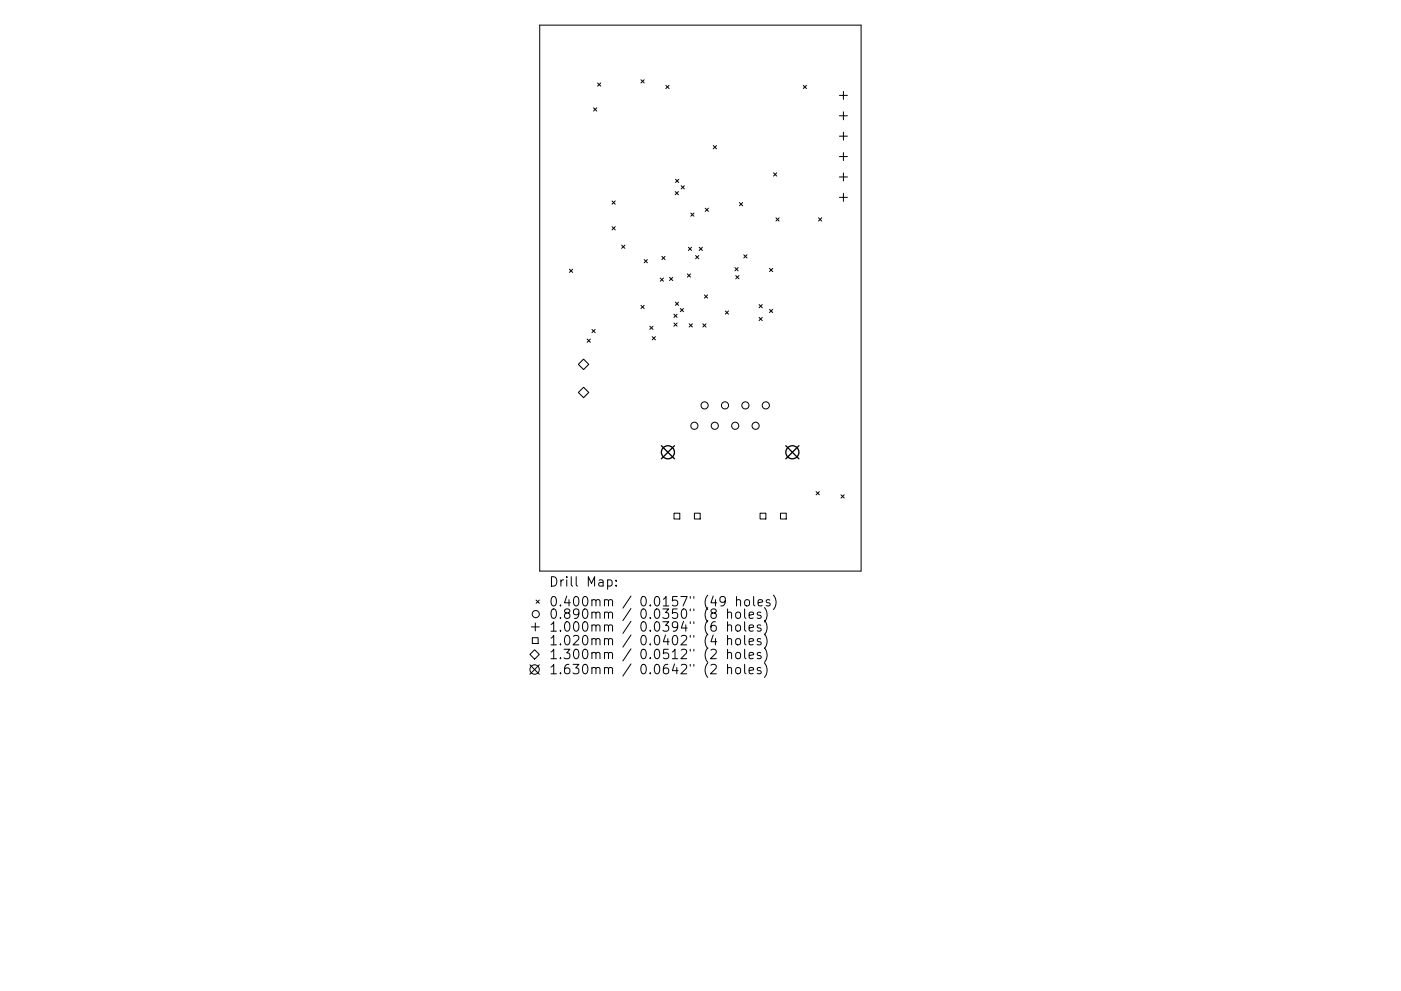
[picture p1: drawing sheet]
<svg xmlns="http://www.w3.org/2000/svg" width="297mm" height="210mm" viewBox="0 0 297 210" stroke-linecap="round" stroke-linejoin="round" font-family="sans-serif">
<defs><g id="words">
<g font-size="2.8">
<text x="116.3" y="124.5">Drill Map:</text>
<text x="116.3" y="128.7">0.400mm / 0.0157&quot; (49 holes)</text>
<text x="116.3" y="131.3">0.890mm / 0.0350&quot; (8 holes)</text>
<text x="116.3" y="134">1.000mm / 0.0394&quot; (6 holes)</text>
<text x="116.3" y="136.9">1.020mm / 0.0402&quot; (4 holes)</text>
<text x="116.3" y="139.8">1.300mm / 0.0512&quot; (2 holes)</text>
<text x="116.3" y="143">1.630mm / 0.0642&quot; (2 holes)</text>
</g>
</g></defs>
<g fill="none" stroke="#000" stroke-width=".21">
<path d="M114.4 5.3h68.2v115.9h-68.2zM126.7 17.6l.7 .7M127.4 17.6l-.7 .7M135.9 16.9l.7 .7M136.6 16.9l-.7 .7M141.2 18.1l.7 .7M141.9 18.1l-.7 .7M170.3 18.1l.7 .7M171 18.1l-.7 .7M178.8 19.4v1.7M125.8 22.9l.7 .7M126.5 22.9l-.7 .7"/>
<path d="M143.2 38l.7 .7M143.9 38l-.7 .7M144.4 39.4l.7 .7M145.1 39.4l-.7 .7M151.2 30.9l.7 .7M151.9 30.9l-.7 .7M164 36.7l.7 .7M164.7 36.7l-.7 .7M178 20.2h1.7M178 24.6h1.7M178 28.9h1.7M178 33.2h1.7"/>
<path d="M178 37.5h1.7M178.8 23.7v1.7M178.8 28v1.7M178.8 32.4v1.7M178.8 36.7v1.7M120.7 57.1l.7 .7M121.4 57.1l-.7 .7M129.8 42.6l.6 .7M129.8 48.1l.6 .7M130.4 48.1l-.6 .7M130.4 42.6l-.6 .7M131.8 52l.7 .7"/>
<path d="M132.5 52l-.7 .7M136.6 55.1l.7 .7M137.3 55.1l-.7 .7M140 59l.7 .7M140.3 54.4l.7 .7M140.7 59l-.7 .7M141 54.4l-.7 .7M142 58.8l.6 .7M142.6 58.8l-.6 .7M143.2 40.6l.6 .7M143.8 40.6l-.6 .7M145.7 58.1l.7 .7"/>
<path d="M145.9 52.5l.7 .6M146.4 58.1l-.7 .7M146.5 45.2l.6 .7M146.6 52.5l-.7 .6M147.1 45.2l-.6 .7M147.5 54.2l.7 .7M148.2 54.2l-.7 .7M148.2 52.5l.7 .6M148.9 52.5l-.7 .6M149.5 44.2l.7 .7M150.2 44.2l-.7 .7M155.8 56.8l.7 .7"/>
<path d="M156 58.5l.7 .7M156.5 56.8l-.7 .7M156.7 58.5l-.7 .7M156.8 43l.7 .7M157.5 43l-.7 .7M157.7 54.1l.7 .6M158.4 54.1l-.7 .6M163.2 56.9l.6 .7M163.8 56.9l-.6 .7M164.5 46.2l.7 .7M165.2 46.2l-.7 .7M173.5 46.2l.7 .7"/>
<path d="M174.2 46.2l-.7 .7M178 41.9h1.7M178.8 41v1.7M124.5 71.9l.7 .7M125.2 71.9l-.7 .7M125.5 69.9l.7 .7M126.2 69.9l-.7 .7M135.9 64.8l.7 .7M136.6 64.8l-.7 .7M137.8 69.2l.7 .7M138.3 71.4l.7 .7M138.5 69.2l-.7 .7"/>
<path d="M139 71.4l-.7 .7M142.9 66.7l.7 .6M142.9 68.5l.7 .7M143.2 64.1l.7 .7M143.6 66.7l-.7 .6M143.6 68.5l-.7 .7M143.9 64.1l-.7 .7M144.2 65.4l.7 .7M144.9 65.4l-.7 .7M146.1 68.7l.7 .7M146.8 68.7l-.7 .7M149 68.7l.7 .7"/>
<path d="M149.4 62.6l.6 .7M149.7 68.7l-.7 .7M150 62.6l-.6 .7M153.8 66l.7 .7M154.5 66l-.7 .7M160.9 64.6l.7 .7M160.9 67.3l.7 .7M161.6 64.6l-.7 .7M161.6 67.3l-.7 .7M163.2 65.6l.6 .7M163.8 65.6l-.6 .7M142.9 108.9h1.2v1.2h-1.2z"/>
<path d="M147.2 108.9h1.3v1.2h-1.3zM161.1 108.9h1.3v1.2h-1.3zM165.5 108.9h1.2v1.2h-1.2zM173 104.3l.7 .7M173.7 104.3l-.7 .7M178.3 105l.7 .7M179 105l-.7 .7M112.6 133h1.7M112.9 135.3h1.2v1.2h-1.2zM113.3 137.8l1 1-1 1-1-1zM113.5 132.2v1.7M113.7 127.3l.6 .7"/>
<path d="M114.3 127.3l-.6 .7M128.8 123.1l.6-.1 .4 .4v.6l-.2 .3h-.8M130.6 124.2v.2M130.6 123.1v.2M153.8 127.4l-.4 .4h-.4l-.4-.4v-.5l.2-.2 .6-.1 .3 .1a1.32 1.32 0 0 1-.5 1.9h-.4M154.3 130.1a.5 .5 0 0 1 .8 0v1.1M154.3 132.8a.5 .5 0 0 1 .8 .1v1M154.3 135.7a.5 .5 0 0 1 .8 .1v1M154.3 138.6a.5 .5 0 0 1 .8 .1v1.1M154.3 129.2v2M154.3 131.9v2M154.3 134.8v2"/>
<path d="M154.3 137.8v2M156.1 130.1a.54 .54 0 0 1 .5-.2 .54 .54 0 0 1 .4 .3l-.1 .8a.54 .54 0 0 1-.5 .2 .54 .54 0 0 1-.4-.4zM156.1 138.6a.54 .54 0 0 1 .5-.2 .54 .54 0 0 1 .4 .4l-.1 .8a.54 .54 0 0 1-.5 .2 .54 .54 0 0 1-.4-.4zM156.2 127.4l.2-.2 .5 .1 .1 1.3M156.2 132.7a.54 .54 0 0 1 .8 .3l-.1 .7a.54 .54 0 0 1-.5 .2 .54 .54 0 0 1-.4-.4v-.5zM156.2 135.6a.54 .54 0 0 1 .8 .3l-.1 .7a.54 .54 0 0 1-.5 .2 .54 .54 0 0 1-.4-.4v-.5zM156.2 126.6v2M157.9 129.2v1.7l.3 .3M157.9 131.9v1.7l.3 .3M157.9 134.8v1.7l.3 .3M157.9 137.8v1.7l.3 .3M158 127.4l.3-.2a.54 .54 0 0 1 .6 .4l-.1 .8-.5 .2-.4-.4z"/>
<path d="M158.8 130.5l1-.2-.1-.3-.6-.1-.3 .2 .1 1h.8M158.8 133.2l1-.1-.1-.4-.6-.1-.3 .3 .1 .9h.8M158.8 136.2l1-.2-.1-.4-.6-.1-.3 .3 .1 .9h.8M158.8 139.1l1-.2-.1-.4-.6-.1-.3 .3 .1 1h.8M159.8 126.6v1.7l.3 .3M160.7 127.9l1-.2-.1-.4-.6-.1-.3 .3 .1 1h.8M161.3 130l-.5-.1-.3 .2 .1 .3 .7 .2v.5h-.8M161.3 132.7l-.5-.1-.3 .3 .1 .3 .7 .1v.5h-.8M161.3 135.6l-.5-.1-.3 .3 .1 .3 .7 .1v.5h-.8M161.3 138.5l-.5-.1-.3 .3 .1 .3 .7 .2v.5h-.8M162.1 128.9a2.29 2.29 0 0 1 0 3.1M162.1 131.6a2.29 2.29 0 0 1 0 3.1"/>
<path d="M162.1 134.5a2.29 2.29 0 0 1 0 3.1M162.1 137.5a2.29 2.29 0 0 1 0 3M163.2 127.3l-.5-.1-.3 .3 .1 .3 .7 .2v.5h-.8M164 126.3a2.29 2.29 0 0 1 0 3M112.3 141l2 2M114.3 141l-2 2M154.3 141.8a.5 .5 0 0 1 .8 .1v1.1M154.3 141v2M156.1 141.8a.54 .54 0 0 1 .5-.2 .54 .54 0 0 1 .4 .4l-.1 .8a.54 .54 0 0 1-.5 .2 .54 .54 0 0 1-.4-.4zM157.9 141v1.7l.3 .3M158.8 142.3l1-.2-.1-.4-.6-.1-.3 .3 .1 1h.8M161.3 141.7l-.5-.1-.3 .3 .1 .3 .7 .2v.5h-.8"/>
<path d="M162.1 140.7a2.29 2.29 0 0 1 0 3"/>
<circle cx="147.2" cy="90.3" r=".76"/>
<circle cx="149.4" cy="86" r=".76"/>
<circle cx="151.6" cy="90.3" r=".76"/>
<circle cx="153.7" cy="86" r=".76"/>
<circle cx="155.9" cy="90.3" r=".76"/>
<circle cx="158" cy="86" r=".76"/>
<circle cx="160.2" cy="90.3" r=".76"/>
<circle cx="162.4" cy="86" r=".76"/>
<circle cx="113.6" cy="130.3" r=".76"/>
<circle cx="113.3" cy="142" r="1"/>
</g>
<path d="M122.6 77.3l1.1-1.1 1.1 1.1-1.1 1.1zM122.6 83.3l1.1-1.1 1.1 1.1-1.1 1.1z" fill="none" stroke="#000" stroke-width=".22"/>
<g fill="none" stroke="#000" stroke-width=".28">
<path d="M140.2 94.6l2.8 2.7M143 94.6l-2.8 2.7M166.6 94.6l2.8 2.7M169.4 94.6l-2.8 2.7"/>
<circle cx="141.6" cy="96" r="1.39"/>
<circle cx="168" cy="96" r="1.39"/>
</g>
<use href="#words"/>
</svg>
